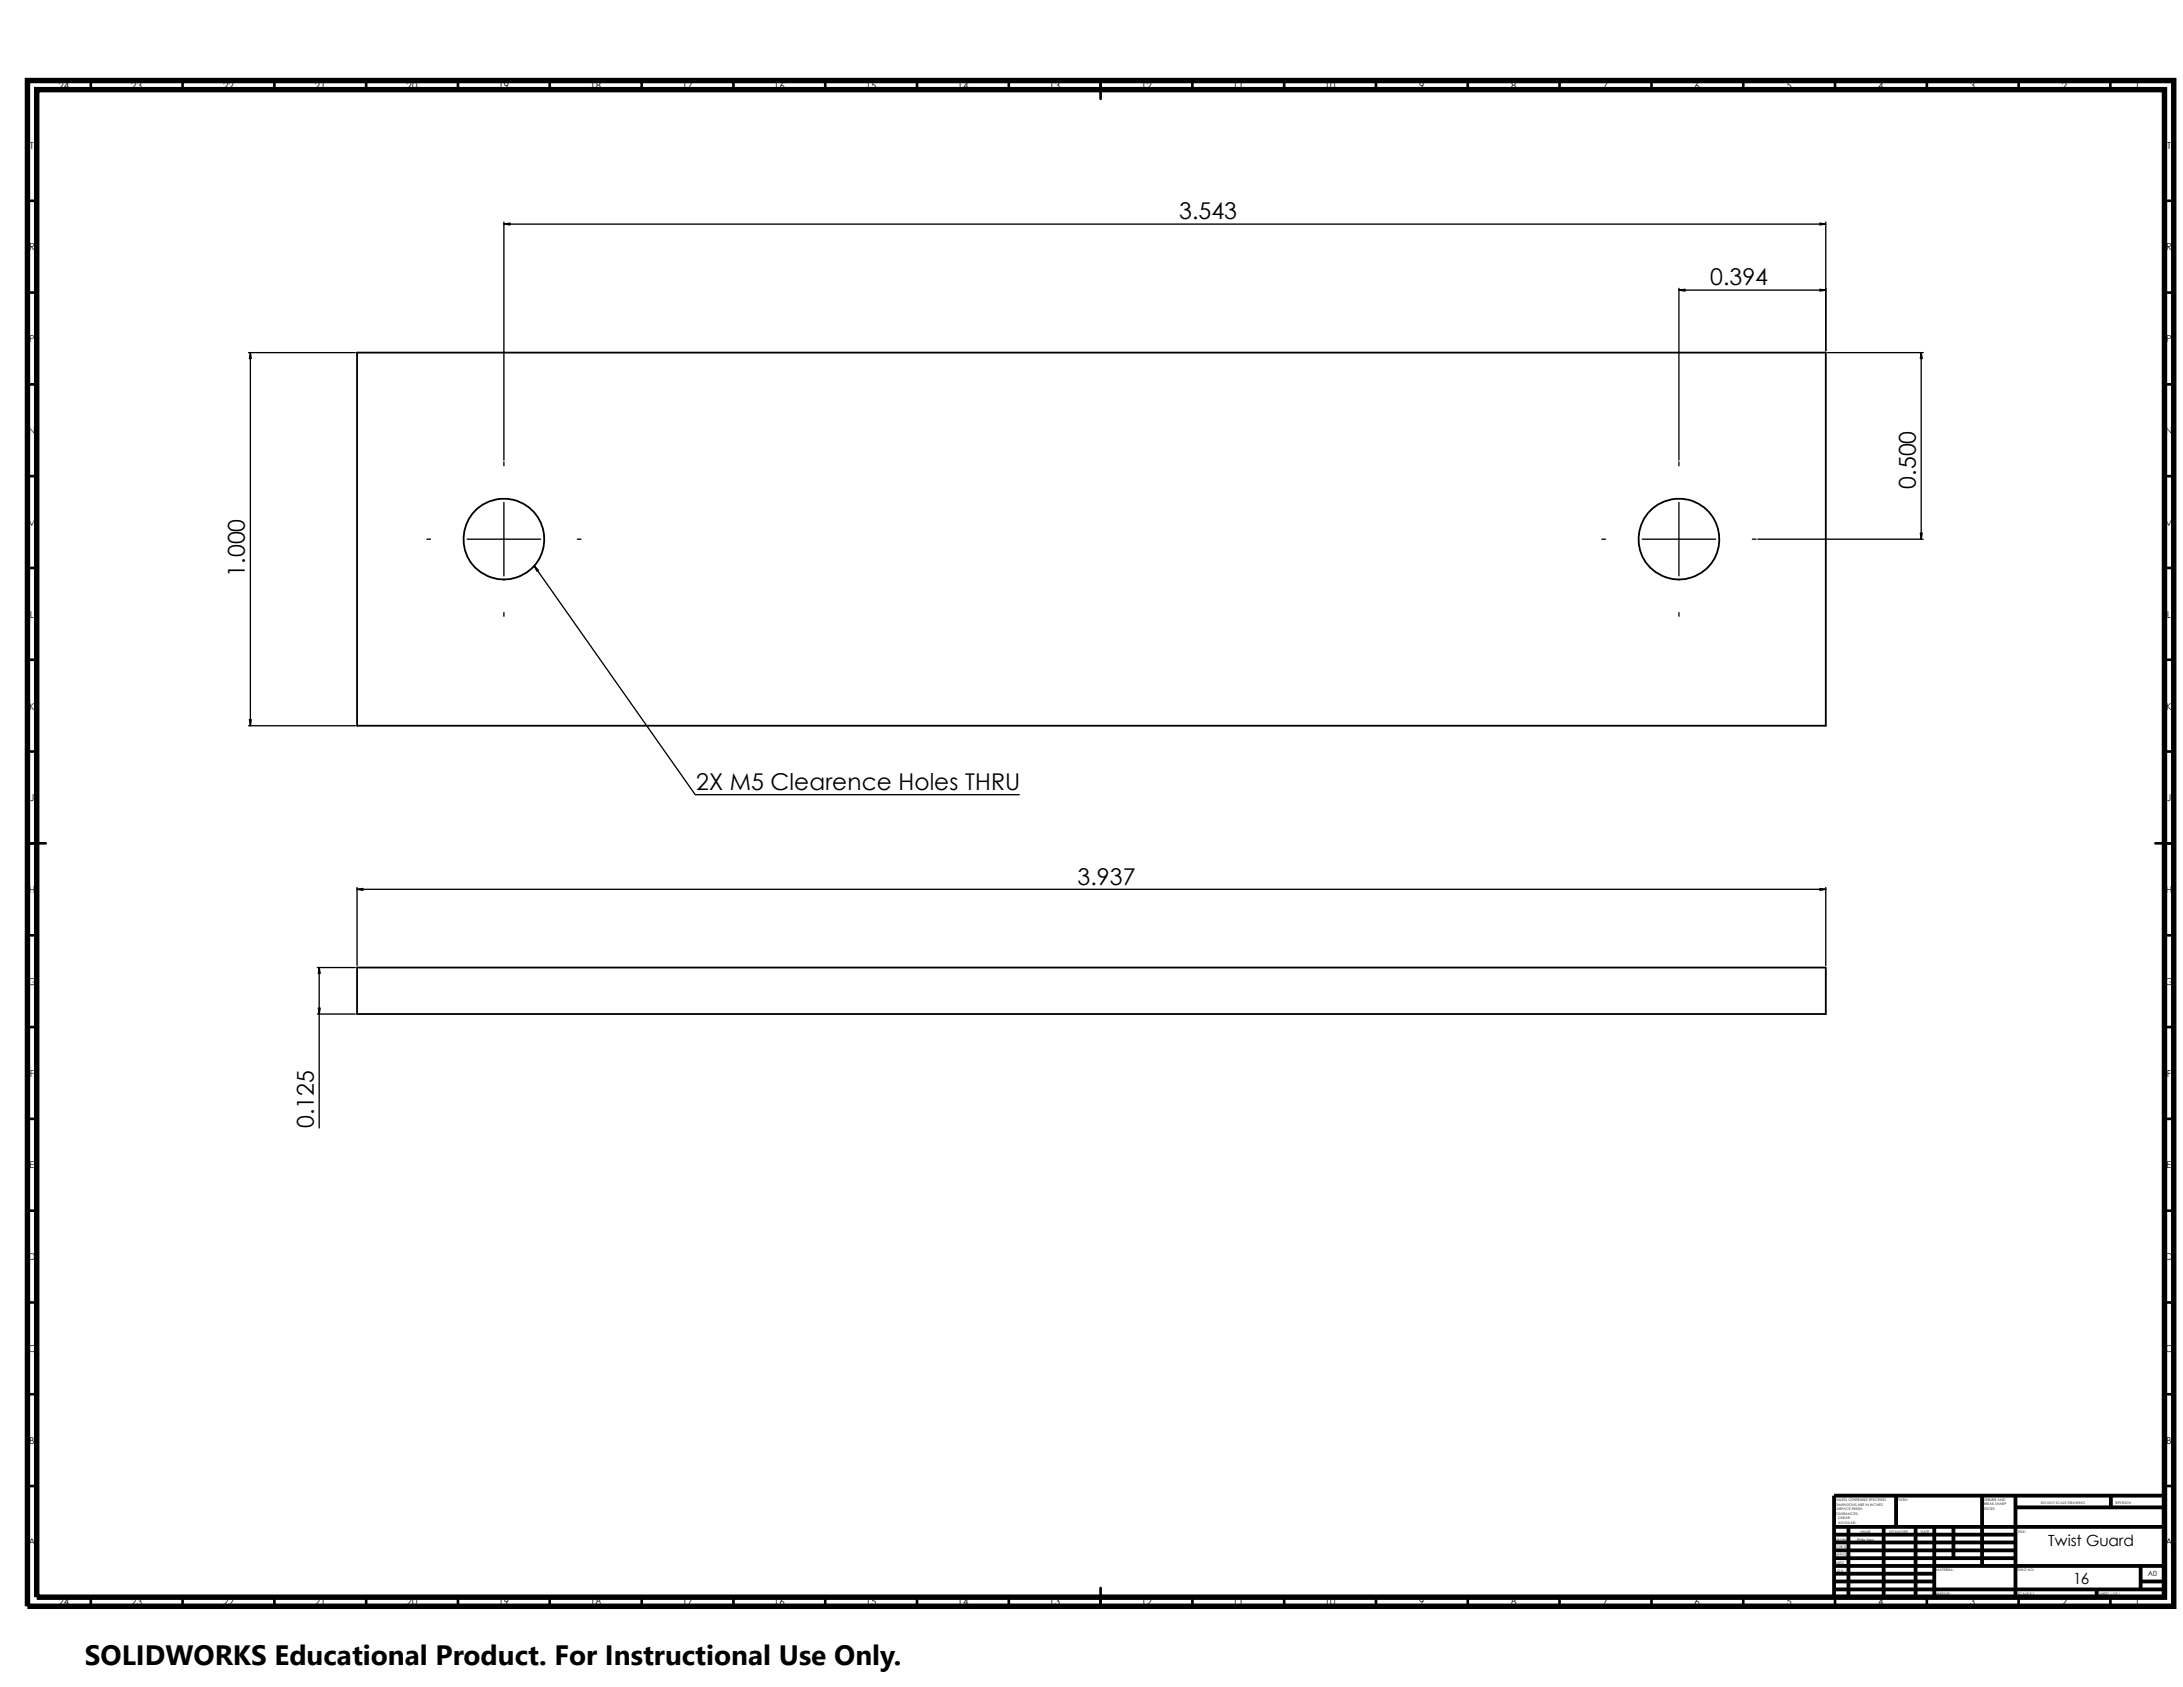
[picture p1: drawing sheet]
<svg xmlns="http://www.w3.org/2000/svg" width="279mm" height="216mm" viewBox="0 0 279 216" stroke-linecap="round" stroke-linejoin="round" font-family="sans-serif">
<defs><g id="words">
<text font-size="3.6" x="10.9" y="213">SOLIDWORKS Educational Product. For Instructional Use Only.</text>
<g font-size="3">
<text x="150.9" y="28.1">3.543</text>
<text x="218.9" y="36.5">0.394</text>
<text x="245.2" y="62.5" transform="rotate(-90 245.2 62.5)">0.500</text>
<text x="31.3" y="73.8" transform="rotate(-90 31.3 73.8)">1.000</text>
<text x="89.1" y="101.1">2X M5 Clearence Holes THRU</text>
<text x="137.9" y="113.2">3.937</text>
<text x="40.2" y="144.4" transform="rotate(-90 40.2 144.4)">0.125</text>
</g>
<g font-size="2">
<text x="262.1" y="197.8">Twist Guard</text>
<text x="265.3" y="202.7">16</text>
</g>
<g font-size="1.2">
<text x="7.5" y="11.4">24</text>
<text x="16.8" y="11.4">23</text>
<text x="28.6" y="11.4">22</text>
<text x="40.3" y="11.4">21</text>
<text x="52" y="11.4">20</text>
<text x="63.8" y="11.4">19</text>
<text x="75.5" y="11.4">18</text>
<text x="87.3" y="11.4">17</text>
<text x="99.1" y="11.4">16</text>
<text x="110.8" y="11.4">15</text>
<text x="122.6" y="11.4">14</text>
<text x="134.3" y="11.4">13</text>
<text x="146.1" y="11.4">12</text>
<text x="157.8" y="11.4">11</text>
<text x="169.5" y="11.4">10</text>
<text x="181.7" y="11.4">9</text>
<text x="193.4" y="11.4">8</text>
<text x="205.1" y="11.4">7</text>
<text x="216.9" y="11.4">6</text>
<text x="228.6" y="11.4">5</text>
<text x="240.4" y="11.4">4</text>
<text x="252.1" y="11.4">3</text>
<text x="263.9" y="11.4">2</text>
<text x="273.2" y="11.4">1</text>
<text x="3.8" y="19.1">T</text>
<text x="277.4" y="19.1">T</text>
<text x="3.7" y="32">R</text>
<text x="277.2" y="32">R</text>
<text x="3.7" y="43.8">P</text>
<text x="277.3" y="43.8">P</text>
<text x="3.6" y="55.6">N</text>
<text x="277.2" y="55.6">N</text>
<text x="3.5" y="67.3">M</text>
<text x="277.1" y="67.3">M</text>
<text x="3.8" y="79.1">L</text>
<text x="277.3" y="79.1">L</text>
<text x="3.7" y="90.8">K</text>
<text x="277.3" y="90.8">K</text>
<text x="3.8" y="102.6">J</text>
<text x="277.3" y="102.6">J</text>
<text x="3.7" y="114.3">H</text>
<text x="277.2" y="114.3">H</text>
<text x="3.6" y="126">G</text>
<text x="277.1" y="126">G</text>
<text x="3.8" y="137.8">F</text>
<text x="277.3" y="137.8">F</text>
<text x="3.8" y="149.5">E</text>
<text x="277.3" y="149.5">E</text>
<text x="3.6" y="161.3">D</text>
<text x="277.2" y="161.3">D</text>
<text x="3.6" y="173">C</text>
<text x="277.1" y="173">C</text>
<text x="3.7" y="184.8">B</text>
<text x="277.3" y="184.8">B</text>
<text x="3.6" y="197.8">A</text>
<text x="277.2" y="197.8">A</text>
<text x="7.5" y="205.5">24</text>
<text x="16.8" y="205.5">23</text>
<text x="28.6" y="205.5">22</text>
<text x="40.3" y="205.5">21</text>
<text x="52" y="205.5">20</text>
<text x="63.8" y="205.5">19</text>
<text x="75.5" y="205.5">18</text>
<text x="87.3" y="205.5">17</text>
<text x="99.1" y="205.5">16</text>
<text x="110.8" y="205.5">15</text>
<text x="122.6" y="205.5">14</text>
<text x="134.3" y="205.5">13</text>
<text x="146.1" y="205.5">12</text>
<text x="157.8" y="205.5">11</text>
<text x="169.5" y="205.5">10</text>
<text x="181.7" y="205.5">9</text>
<text x="193.4" y="205.5">8</text>
<text x="205.1" y="205.5">7</text>
<text x="216.9" y="205.5">6</text>
<text x="228.6" y="205.5">5</text>
<text x="240.4" y="205.5">4</text>
<text x="252.1" y="205.5">3</text>
<text x="263.9" y="205.5">2</text>
<text x="273.2" y="205.5">1</text>
</g>
<text font-size=".9" x="274.9" y="201.7">A0</text>
<g font-size=".4">
<text x="234.9" y="197.2">DRAWN</text>
<text x="234.9" y="193.9">TOLERANCES:</text>
<text x="234.9" y="192.1">UNLESS OTHERWISE SPECIFIED:</text>
<text x="234.9" y="192.7">DIMENSIONS ARE IN INCHES</text>
<text x="234.9" y="193.3">SURFACE FINISH:</text>
<text x="235.3" y="195">ANGULAR:</text>
<text x="235.3" y="194.5">LINEAR:</text>
<text x="237.7" y="197.2">Philip Sieg</text>
<text x="238.1" y="196.2">NAME</text>
<text x="241.8" y="196.2">SIGNATURE</text>
<text x="242.8" y="192.1">FINISH:</text>
<text x="245.8" y="196.2">DATE</text>
<text x="253.9" y="193.3">EDGES</text>
<text x="253.9" y="192.1">DEBURR AND</text>
<text x="253.9" y="192.7">BREAK SHARP</text>
<text x="258.3" y="196.2">TITLE:</text>
<text x="261.2" y="192.4">DO NOT SCALE DRAWING</text>
<text x="270.8" y="192.5">REVISION</text>
<text x="234.8" y="199.1">APPV'D</text>
<text x="235" y="198.2">CHK'D</text>
<text x="235" y="200.1">MFG</text>
<text x="235.1" y="201.1">Q.A</text>
<text x="247.8" y="201">MATERIAL:</text>
<text x="258.2" y="201">DWG NO.</text>
<text x="247.8" y="204.1">WEIGHT:</text>
<text x="258.3" y="204.1">SCALE:5:1</text>
<text x="268.7" y="204.1">SHEET 1 OF 1</text>
</g>
</g></defs>
<g fill="none" stroke="#000" stroke-width=".34">
<path d="M11.6 10.3v1.2M23.4 10.3v1.2M35.1 10.3v1.2M46.9 10.3v1.2M58.6 10.3v1.2M70.4 10.3v1.2M82.1 10.3v1.2M93.9 10.3v1.2M105.6 10.3v1.2M117.4 10.3v1.2M129.1 10.3v1.2M140.9 10.3v2.4"/>
<path d="M152.6 10.3v1.2M164.4 10.3v1.2M176.1 10.3v1.2M187.9 10.3v1.2M199.6 10.3v1.2M211.4 10.3v1.2M223.1 10.3v1.2M234.9 10.3v1.2M246.6 10.3v1.2M258.4 10.3v1.2M270.1 10.3v1.2M3.5 37.4h1.2"/>
<path d="M3.5 25.7h1.2M277 37.4h1.2M277 25.7h1.2M3.5 49.2h1.2M277 49.2h1.2M3.5 72.7h1.2M3.5 60.9h1.2M277 72.7h1.2M277 60.9h1.2M3.5 96.2h1.2M3.5 84.4h1.2M277 96.2h1.2"/>
<path d="M277 84.4h1.2M3.5 107.9h2.4M3.5 119.7h1.2M275.9 107.9h2.3M277 119.7h1.2M3.5 131.4h1.2M277 131.4h1.2M3.5 154.9h1.2M3.5 143.2h1.2M277 154.9h1.2M277 143.2h1.2M3.5 178.4h1.2"/>
<path d="M3.5 166.7h1.2M277 178.4h1.2M277 166.7h1.2M3.5 190.2h1.2M277 190.2h1.2M11.6 204.4v1.2M23.4 204.4v1.2M35.1 204.4v1.2M46.9 204.4v1.2M58.6 204.4v1.2M70.4 204.4v1.2M82.1 204.4v1.2"/>
<path d="M93.9 204.4v1.2M105.6 204.4v1.2M117.4 204.4v1.2M129.1 204.4v1.2M140.9 203.2v2.4M152.6 204.4v1.2M164.4 204.4v1.2M176.1 204.4v1.2M187.9 204.4v1.2M199.6 204.4v1.2M211.4 204.4v1.2M223.1 204.4v1.2"/>
<path d="M234.9 204.4v1.2M246.6 204.4v1.2M258.4 204.4v1.2M270.1 204.4v1.2"/>
</g>
<g fill="none" stroke="#000" stroke-width=".49">
<path d="M234.7 199.4h23.3M234.7 198.4h23.3M234.7 197.4h23.3M234.7 196.4h23.3M234.7 195.4h42.3M236.6 195.4v9M241.1 195.4v9M242.7 191.4v4M245.2 195.4v9M247.6 195.4v9M250 195.4v4M253.7 191.4v9"/>
<path d="M258 192.9h19M258 191.4v13M270.2 191.4v1.5M277 191.4h-42.3v13M234.7 202.4h12.9M234.7 201.4h12.9M234.7 200.4h42.3M234.7 203.4h42.3M268.4 203.4v1M274 200.4v3M274 202.4h3"/>
</g>
<path d="M3.5 10.3h274.7v195.3h-274.7zM4.7 11.5h272.3v192.9h-272.3z" fill="none" stroke="#000" stroke-width=".7" stroke-linecap="butt"/>
<g fill="none" stroke="#000" stroke-width=".23">
<path d="M45.7 45.1h188v47.8h-188zM45.7 123.8h188v6h-188z"/>
<circle cx="64.5" cy="69" r="5.2"/>
<circle cx="214.9" cy="69" r="5.2"/>
</g>
<g fill="none" stroke="#000" stroke-width=".17">
<path d="M64.5 28.4v30.5M64.5 28.7h169.2M214.9 36.9v22M214.9 37.1h18.8M233.7 28.4v16.5M31.8 45.1h13.7M32 45.1v47.8M64.5 59.1v.5M214.9 59.1v.5M233.9 45.1h12.2M245.9 45.1v23.9M54.6 69h.5"/>
<path d="M59.8 69h9.4M64.5 64.3v9.4M64.5 78.4v.5M68.4 72.4l20.6 29.3h41.5M73.9 69h.5M205 69h.5M210.2 69h9.4M214.9 64.3v9.4M214.9 78.4v.5M224.3 69h.4M225 69h21.1M31.8 92.9h13.7"/>
<path d="M45.7 113.8h188M45.7 113.6v10M233.7 113.6v10M40.6 123.8h4.9M40.6 129.8h4.9M40.9 123.8v20.6"/>
</g>
<g fill="#000" stroke="#000" stroke-width=".17">
<path d="M64.5 28.7l.8-.1v.2z" fill-rule="evenodd"/>
<path d="M214.9 37.1l.8-.1v.3z" fill-rule="evenodd"/>
<path d="M232.9 37l.8 .1-.8 .2z" fill-rule="evenodd"/>
<path d="M232.9 28.6l.8 .1-.8 .1z" fill-rule="evenodd"/>
<path d="M32 45.1l.2 .8h-.3z" fill-rule="evenodd"/>
<path d="M245.9 45.1l.1 .8h-.2z" fill-rule="evenodd"/>
<path d="M68.4 72.4l.5 .6-.2 .1z" fill-rule="evenodd"/>
<path d="M245.8 68.2h.2l-.1 .8z" fill-rule="evenodd"/>
<path d="M31.9 92.1h.3l-.2 .8z" fill-rule="evenodd"/>
<path d="M45.7 113.8l.8-.1v.2z" fill-rule="evenodd"/>
<path d="M232.9 113.7l.8 .1-.8 .1z" fill-rule="evenodd"/>
<path d="M40.9 123.8l.1 .8h-.3z" fill-rule="evenodd"/>
<path d="M40.7 129h.3l-.1 .8z" fill-rule="evenodd"/>
</g>
<path d="M10.9 209.2h104.7v6.7h-104.7z" fill="#fff"/>
<use href="#words"/>
</svg>
